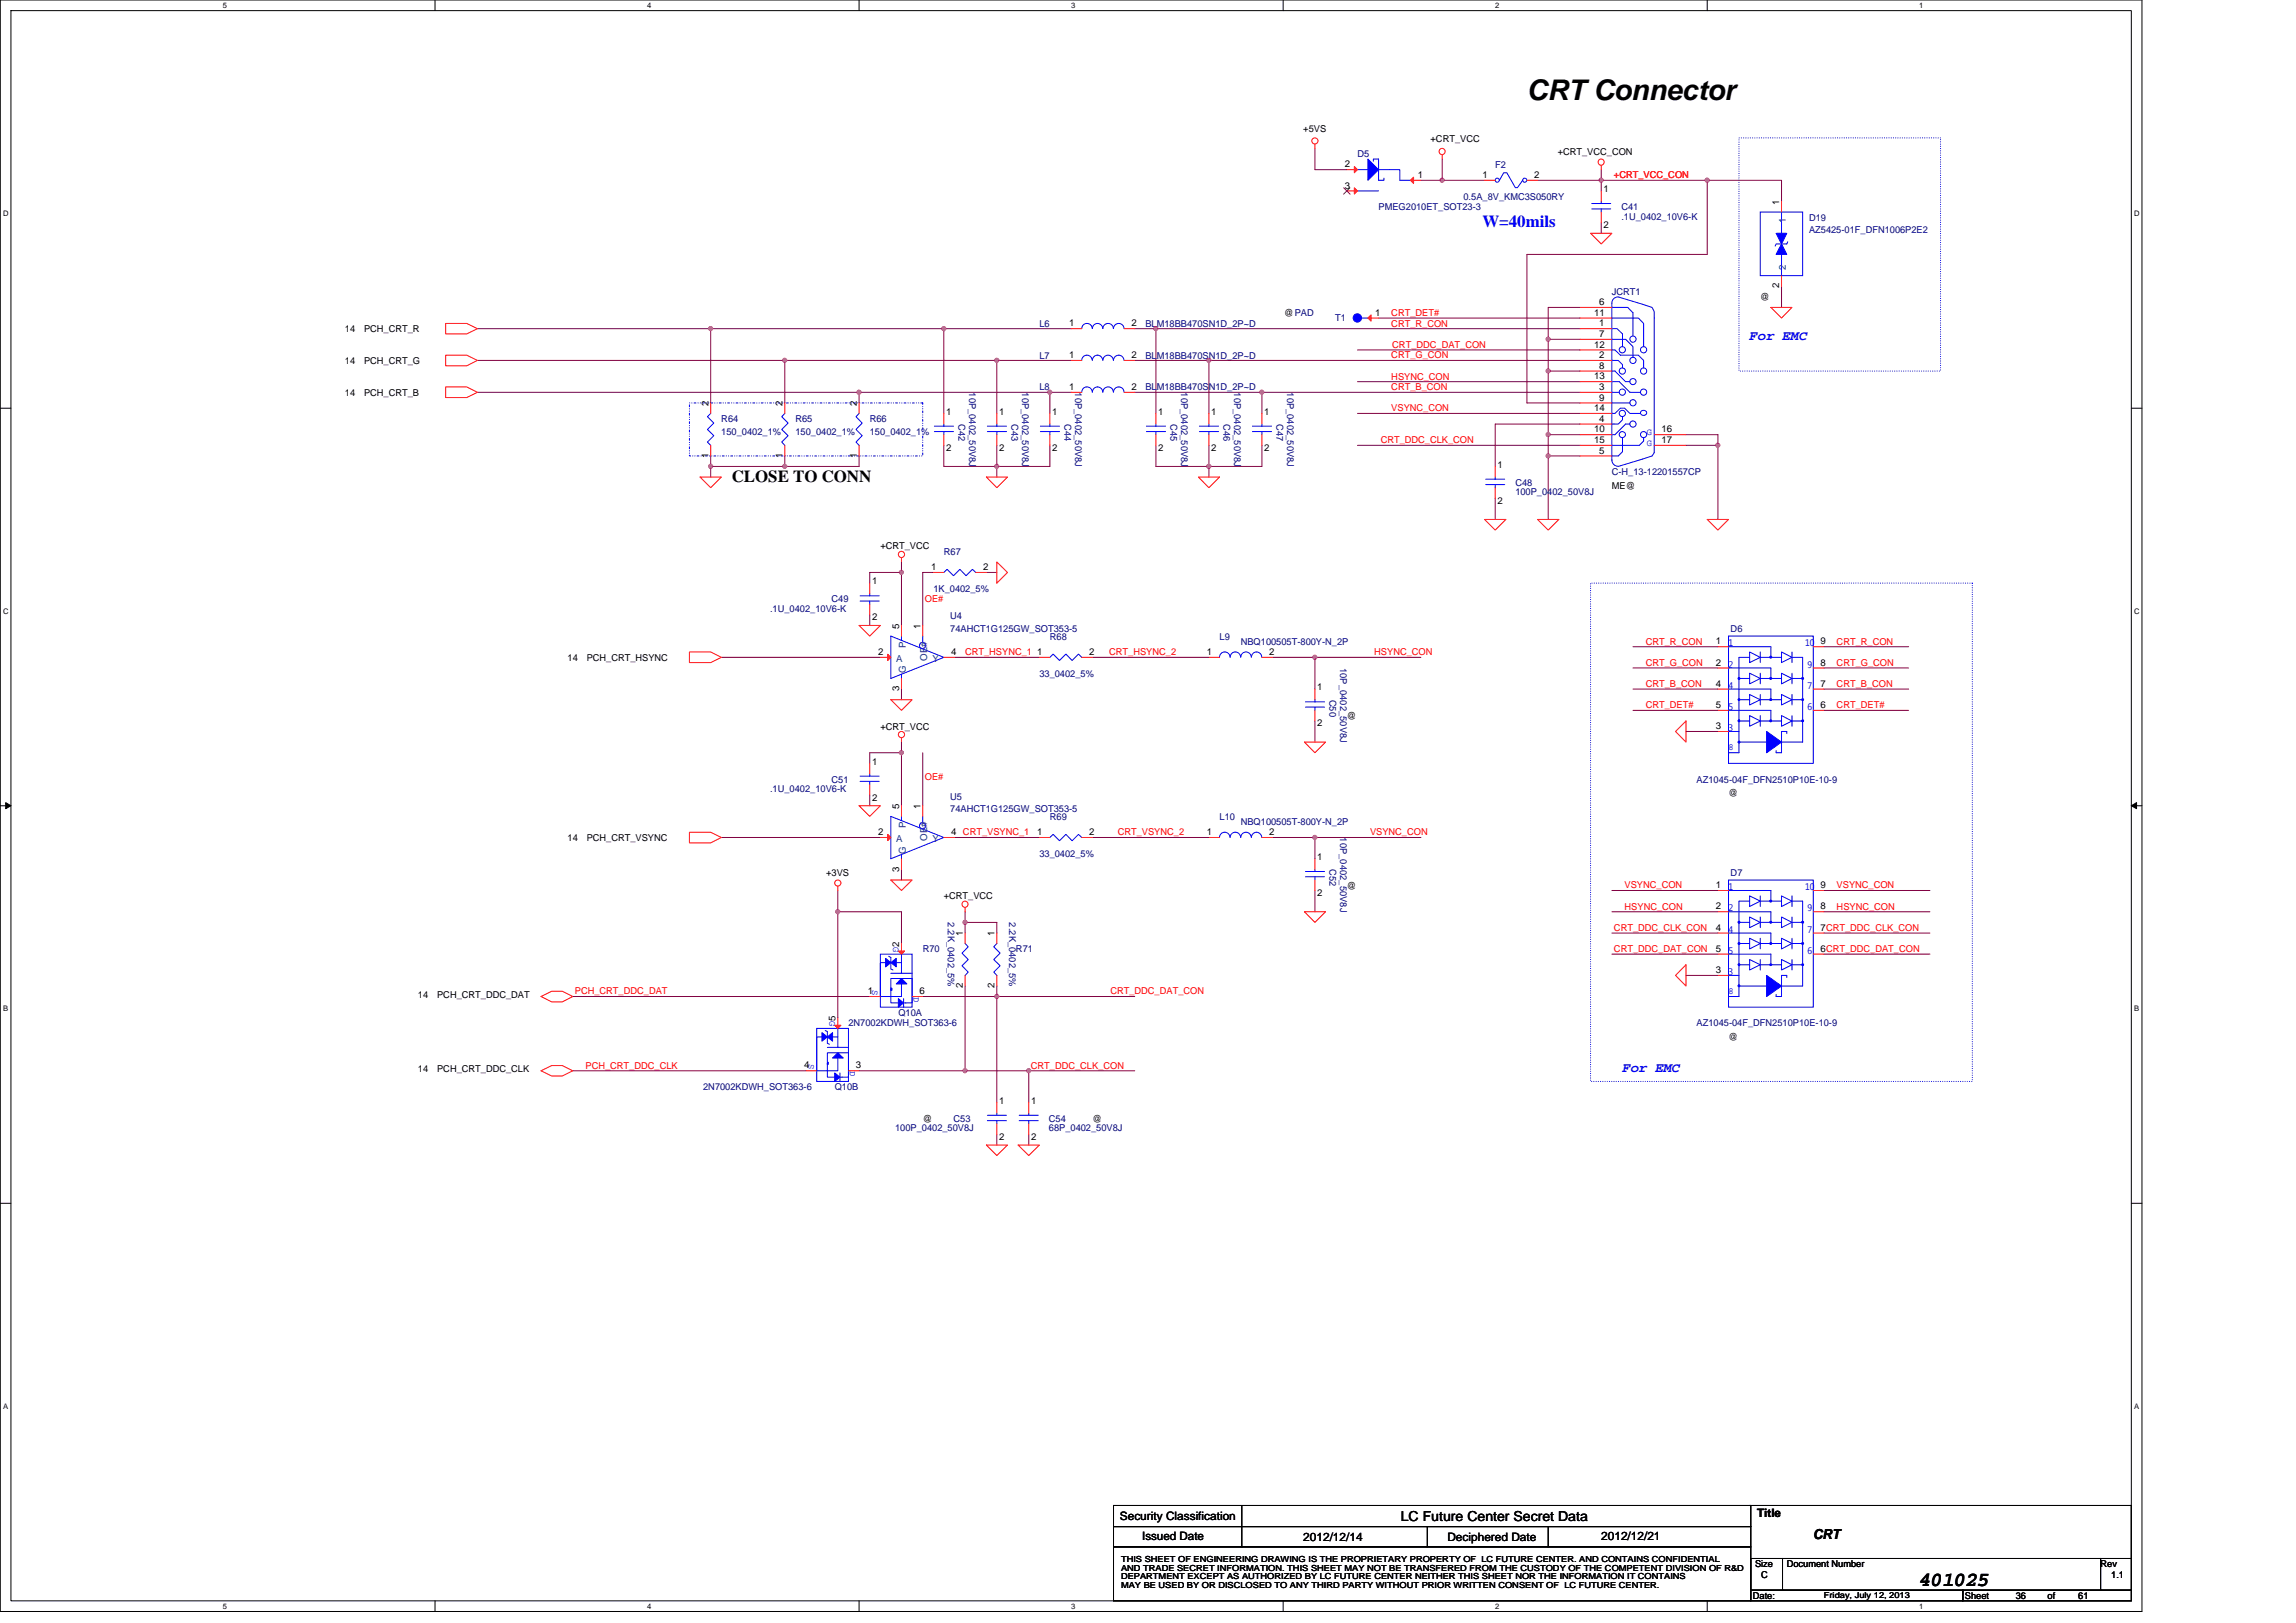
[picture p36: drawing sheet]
<svg xmlns="http://www.w3.org/2000/svg" width="297mm" height="210mm" viewBox="0 0 297 210" stroke-linecap="round" stroke-linejoin="round" font-family="sans-serif">
<defs><g id="words">
<text font-size="3.7" x="197.5" y="13">CRT Connector</text>
<text font-size="2.6" x="248.3" y="205.2">401025</text>
<text font-size="2.2" fill="#00f" x="191.8" y="29.4">W=40mils</text>
<text font-size="2.2" x="94.7" y="62.3">CLOSE TO CONN</text>
<g font-size="1.8" fill="#00f">
<text x="226.4" y="44">For EMC</text>
<text x="209.9" y="138.6">For EMC</text>
</g>
<g font-size="1.8">
<text x="181.2" y="196.8">LC Future Center Secret Data</text>
<text x="234.6" y="199.1">CRT</text>
</g>
<g font-size="1.5">
<text x="144.9" y="196.7">Security Classification</text>
<text x="227.3" y="196.3">Title</text>
<text x="147.8" y="199.3">Issued Date</text>
<text x="168.6" y="199.4">2012/12/14</text>
<text x="187.3" y="199.4">Deciphered Date</text>
<text x="207.2" y="199.3">2012/12/21</text>
</g>
<g font-size="1.2">
<text x="168.6" y="17">+5VS</text>
<text x="174" y="21.7">2</text>
<text x="183.4" y="23">1</text>
<text x="185.1" y="18.4">+CRT_VCC</text>
<text x="191.8" y="23">1</text>
<text x="198.5" y="23">2</text>
<text x="201.5" y="20">+CRT_VCC_CON</text>
<text x="174" y="24.4">3</text>
<text x="207.5" y="24.8">1</text>
<text x="207.5" y="29.5">2</text>
<text x="230.2" y="26.5" transform="rotate(-90 230.2 26.5)">1</text>
<text x="166.1" y="40.9">@PAD</text>
<text x="177.9" y="40.9">1</text>
<text x="206.2" y="40.9">11</text>
<text x="206.9" y="39.5">6</text>
<text x="227.7" y="38.8">@</text>
<text x="230.2" y="37.3" transform="rotate(-90 230.2 37.3)">2</text>
<text x="44.6" y="43">14</text>
<text x="44.6" y="47.1">14</text>
<text x="47.1" y="43">PCH_CRT_R</text>
<text x="47.1" y="47.1">PCH_CRT_G</text>
<text x="138.3" y="42.2">1</text>
<text x="138.3" y="46.3">1</text>
<text x="146.4" y="42.2">2</text>
<text x="146.4" y="46.3">2</text>
<text x="206.2" y="45">12</text>
<text x="206.9" y="42.2">1</text>
<text x="206.9" y="43.6">7</text>
<text x="206.9" y="46.3">2</text>
<text x="206.9" y="47.7">8</text>
<text x="44.6" y="51.2">14</text>
<text x="47.1" y="51.2">PCH_CRT_B</text>
<text x="91.6" y="52.5" transform="rotate(-90 91.6 52.5)">2</text>
<text x="101.2" y="52.5" transform="rotate(-90 101.2 52.5)">2</text>
<text x="110.8" y="52.5" transform="rotate(-90 110.8 52.5)">2</text>
<text x="122.4" y="53.6">1</text>
<text x="129.3" y="53.6">1</text>
<text x="136.1" y="53.6">1</text>
<text x="138.3" y="50.5">1</text>
<text x="146.4" y="50.5">2</text>
<text x="149.8" y="53.6">1</text>
<text x="156.7" y="53.6">1</text>
<text x="163.6" y="53.6">1</text>
<text x="206.2" y="49.1">13</text>
<text x="206.2" y="53.2">14</text>
<text x="206.9" y="50.5">3</text>
<text x="206.9" y="51.8">9</text>
<text x="91.6" y="59.3" transform="rotate(-90 91.6 59.3)">1</text>
<text x="101.2" y="59.3" transform="rotate(-90 101.2 59.3)">1</text>
<text x="110.8" y="59.3" transform="rotate(-90 110.8 59.3)">1</text>
<text x="122.4" y="58.3">2</text>
<text x="129.3" y="58.3">2</text>
<text x="136.1" y="58.3">2</text>
<text x="149.8" y="58.3">2</text>
<text x="156.7" y="58.3">2</text>
<text x="163.6" y="58.3">2</text>
<text x="206.2" y="55.9">10</text>
<text x="206.2" y="57.3">15</text>
<text x="206.9" y="54.6">4</text>
<text x="206.9" y="58.7">5</text>
<text x="215" y="55.9">16</text>
<text x="215" y="57.3">17</text>
<text x="193.7" y="60.5">1</text>
<text x="193.7" y="65.2">2</text>
<text x="208.5" y="63.3">ME@</text>
<text x="113.9" y="71.1">+CRT_VCC</text>
<text x="112.8" y="75.6">1</text>
<text x="120.5" y="73.8">1</text>
<text x="127.2" y="73.8">2</text>
<text x="112.8" y="80.3">2</text>
<text x="116.3" y="81.3" transform="rotate(-90 116.3 81.3)">5</text>
<text x="119.1" y="81.3" transform="rotate(-90 119.1 81.3)">1</text>
<text x="222" y="83.4">1</text>
<text x="235.5" y="83.4">9</text>
<text x="73.4" y="85.5">14</text>
<text x="75.9" y="85.5">PCH_CRT_HSYNC</text>
<text x="113.6" y="84.8">2</text>
<text x="116.3" y="89.4" transform="rotate(-90 116.3 89.4)">3</text>
<text x="123.1" y="84.8">4</text>
<text x="134.2" y="84.8">1</text>
<text x="140.9" y="84.8">2</text>
<text x="156.1" y="84.8">1</text>
<text x="164.2" y="84.8">2</text>
<text x="170.4" y="89.3">1</text>
<text x="222" y="88.9">4</text>
<text x="222" y="86.1">2</text>
<text x="235.5" y="88.9">7</text>
<text x="235.5" y="86.1">8</text>
<text x="113.9" y="94.4">+CRT_VCC</text>
<text x="170.4" y="94">2</text>
<text x="174.2" y="93">@</text>
<text x="222" y="91.6">5</text>
<text x="222" y="94.3">3</text>
<text x="235.5" y="91.6">6</text>
<text x="112.8" y="98.9">1</text>
<text x="112.8" y="103.6">2</text>
<text x="116.3" y="104.7" transform="rotate(-90 116.3 104.7)">5</text>
<text x="119.1" y="104.7" transform="rotate(-90 119.1 104.7)">1</text>
<text x="223.6" y="103">@</text>
<text x="73.4" y="108.8">14</text>
<text x="75.9" y="108.8">PCH_CRT_VSYNC</text>
<text x="106.9" y="113.3">+3VS</text>
<text x="113.6" y="108.1">2</text>
<text x="116.3" y="112.8" transform="rotate(-90 116.3 112.8)">3</text>
<text x="123.1" y="108.1">4 CRT_VSYNC_1</text>
<text x="134.2" y="108.1">1</text>
<text x="140.9" y="108.1">2</text>
<text x="156.1" y="108.1">1</text>
<text x="164.2" y="108.1">2</text>
<text x="170.4" y="111.3">1</text>
<text x="122.1" y="116.3">+CRT_VCC</text>
<text x="170.4" y="115.9">2</text>
<text x="174.2" y="115">@</text>
<text x="222" y="114.9">1</text>
<text x="222" y="117.7">2</text>
<text x="235.5" y="114.9">9</text>
<text x="235.5" y="117.7">8</text>
<text x="116.3" y="122.5" transform="rotate(-90 116.3 122.5)">2</text>
<text x="124.6" y="121.1" transform="rotate(-90 124.6 121.1)">1</text>
<text x="128.7" y="121.1" transform="rotate(-90 128.7 121.1)">1</text>
<text x="222" y="120.4">4</text>
<text x="222" y="123.1">5</text>
<text x="222" y="125.9">3</text>
<text x="235.5" y="123.1">6CRT_DDC_DAT_CON</text>
<text x="235.5" y="120.4">7CRT_DDC_CLK_CON</text>
<text x="54.1" y="129.1">14</text>
<text x="56.6" y="129.1">PCH_CRT_DDC_DAT</text>
<text x="112.3" y="128.6">1</text>
<text x="119" y="128.6">6</text>
<text x="124.6" y="127.8" transform="rotate(-90 124.6 127.8)">2</text>
<text x="128.7" y="127.8" transform="rotate(-90 128.7 127.8)">2</text>
<text x="108.1" y="132.1" transform="rotate(-90 108.1 132.1)">5</text>
<text x="223.6" y="134.6">@</text>
<text x="54.1" y="138.7">14</text>
<text x="56.6" y="138.7">PCH_CRT_DDC_CLK</text>
<text x="104" y="138.2">4</text>
<text x="110.7" y="138.2">3</text>
<text x="129.3" y="142.8">1</text>
<text x="133.4" y="142.8">1</text>
<text x="119.4" y="145.1">@</text>
<text x="129.3" y="147.5">2</text>
<text x="133.4" y="147.5">2</text>
<text x="141.3" y="145.1">@</text>
<text x="227.1" y="202.8">Size</text>
<text x="231.2" y="202.8">Document Number</text>
<text x="271.8" y="202.8">Rev</text>
<text x="226.8" y="206.9">Date:</text>
<text x="227.9" y="204.1">C</text>
<text x="254.2" y="206.9">Sheet</text>
<text x="260.8" y="206.9">36</text>
<text x="264.9" y="206.9">of</text>
<text x="268.9" y="206.9">61</text>
<text x="273.1" y="204.1">1.1</text>
</g>
<g font-size="1.2" fill="#000080">
<text x="175.6" y="20.3">D5</text>
<text x="193.4" y="21.7">F2</text>
<text x="178.3" y="27.2">PMEG2010ET_SOT23-3</text>
<text x="189.3" y="25.8">0.5A_8V_KMC3S050RY</text>
<text x="209.8" y="27.2">C41</text>
<text x="209.8" y="28.4">.1U_0402_10V6-K</text>
<text x="234" y="28.6">D19</text>
<text x="234" y="30.2">AZ5425-01F_DFN1006P2E2</text>
<text x="172.7" y="41.6">T1</text>
<text x="208.5" y="38.2">JCRT1</text>
<text x="134.5" y="42.3">L6</text>
<text x="134.5" y="46.4">L7</text>
<text x="148.2" y="42.3">BLM18BB470SN1D_2P~D</text>
<text x="148.2" y="46.4">BLM18BB470SN1D_2P~D</text>
<text x="125.4" y="50.8" transform="rotate(90 125.4 50.8)">10P_0402_50V8J</text>
<text x="132.2" y="50.8" transform="rotate(90 132.2 50.8)">10P_0402_50V8J</text>
<text x="134.5" y="50.5">L8</text>
<text x="139.1" y="50.8" transform="rotate(90 139.1 50.8)">10P_0402_50V8J</text>
<text x="148.2" y="50.5">BLM18BB470SN1D_2P~D</text>
<text x="152.8" y="50.8" transform="rotate(90 152.8 50.8)">10P_0402_50V8J</text>
<text x="159.7" y="50.8" transform="rotate(90 159.7 50.8)">10P_0402_50V8J</text>
<text x="166.5" y="50.8" transform="rotate(90 166.5 50.8)">10P_0402_50V8J</text>
<text x="93.3" y="54.6">R64</text>
<text x="93.3" y="56.3">150_0402_1%</text>
<text x="102.9" y="54.6">R65</text>
<text x="102.9" y="56.3">150_0402_1%</text>
<text x="112.5" y="54.6">R66</text>
<text x="112.5" y="56.3">150_0402_1%</text>
<text x="124" y="54.9" transform="rotate(90 124 54.9)">C42</text>
<text x="130.8" y="54.9" transform="rotate(90 130.8 54.9)">C43</text>
<text x="137.7" y="54.9" transform="rotate(90 137.7 54.9)">C44</text>
<text x="151.4" y="54.9" transform="rotate(90 151.4 54.9)">C45</text>
<text x="158.3" y="54.9" transform="rotate(90 158.3 54.9)">C46</text>
<text x="165.1" y="54.9" transform="rotate(90 165.1 54.9)">C47</text>
<text x="196" y="62.8">C48</text>
<text x="196" y="64.1">100P_0402_50V8J</text>
<text x="208.5" y="61.5">C-H_13-12201557CP</text>
<text x="122.1" y="71.8">R67</text>
<text x="107.6" y="77.9">C49</text>
<text x="120.8" y="76.6">1K_0402_5%</text>
<text x="99.6" y="79.2">.1U_0402_10V6-K</text>
<text x="122.9" y="80.1">U4</text>
<text x="122.9" y="81.8">74AHCT1G125GW_SOT353-5</text>
<text x="135.8" y="82.7">R68</text>
<text x="157.8" y="82.7">L9</text>
<text x="160.5" y="83.4">NBQ100505T-800Y-N_2P</text>
<text x="223.9" y="81.8">D6</text>
<text x="134.5" y="87.5">33_0402_5%</text>
<text x="173.4" y="86.4" transform="rotate(90 173.4 86.4)">10P_0402_50V8J</text>
<text x="172" y="90.5" transform="rotate(90 172 90.5)">C50</text>
<text x="107.6" y="101.3">C51</text>
<text x="219.5" y="101.3">AZ1045-04F_DFN2510P10E-10-9</text>
<text x="99.6" y="102.5">.1U_0402_10V6-K</text>
<text x="122.9" y="103.4">U5</text>
<text x="122.9" y="105.1">74AHCT1G125GW_SOT353-5</text>
<text x="135.8" y="106">R69</text>
<text x="157.8" y="106">L10</text>
<text x="160.5" y="106.7">NBQ100505T-800Y-N_2P</text>
<text x="134.5" y="110.9">33_0402_5%</text>
<text x="172" y="112.5" transform="rotate(90 172 112.5)">C52</text>
<text x="173.4" y="108.4" transform="rotate(90 173.4 108.4)">10P_0402_50V8J</text>
<text x="223.9" y="113.3">D7</text>
<text x="122.6" y="119.3" transform="rotate(90 122.6 119.3)">2.2K_0402_5%</text>
<text x="130.6" y="119.3" transform="rotate(90 130.6 119.3)">2.2K_0402_5%</text>
<text x="119.4" y="123.2">R70</text>
<text x="131.4" y="123.2">R71</text>
<text x="116.2" y="131.4">Q10A</text>
<text x="109.8" y="132.8">2N7002KDWH_SOT363-6</text>
<text x="219.5" y="132.8">AZ1045-04F_DFN2510P10E-10-9</text>
<text x="91" y="141">2N7002KDWH_SOT363-6</text>
<text x="108" y="141">Q10B</text>
<text x="115.8" y="146.4">100P_0402_50V8J</text>
<text x="123.4" y="145.1">C53</text>
<text x="135.7" y="145.1">C54</text>
<text x="135.7" y="146.4">68P_0402_50V8J</text>
</g>
<g font-size="1.2" fill="#f00">
<text x="208.8" y="23.1">+CRT_VCC_CON</text>
<text x="180" y="40.9">CRT_DET#</text>
<text x="180" y="42.2">CRT_R_CON</text>
<text x="180" y="46.4">CRT_G_CON</text>
<text x="180.1" y="45">CRT_DDC_DAT_CON</text>
<text x="180" y="50.5">CRT_B_CON</text>
<text x="180" y="49.1">HSYNC_CON</text>
<text x="180" y="53.2">VSYNC_CON</text>
<text x="178.6" y="57.3">CRT_DDC_CLK_CON</text>
<text x="119.7" y="77.9">OE#</text>
<text x="212.9" y="83.4">CRT_R_CON</text>
<text x="237.6" y="83.4">CRT_R_CON</text>
<text x="124.9" y="84.8">CRT_HSYNC_1</text>
<text x="143.5" y="84.8">CRT_HSYNC_2</text>
<text x="177.8" y="84.8">HSYNC_CON</text>
<text x="212.9" y="86.1">CRT_G_CON</text>
<text x="212.9" y="88.9">CRT_B_CON</text>
<text x="237.6" y="86.1">CRT_G_CON</text>
<text x="237.6" y="88.9">CRT_B_CON</text>
<text x="212.9" y="91.6">CRT_DET#</text>
<text x="237.6" y="91.6">CRT_DET#</text>
<text x="119.7" y="100.9">OE#</text>
<text x="144.6" y="108.1">CRT_VSYNC_2</text>
<text x="177.2" y="108.1">VSYNC_CON</text>
<text x="210.2" y="117.7">HSYNC_CON</text>
<text x="210.2" y="114.9">VSYNC_CON</text>
<text x="237.6" y="114.9">VSYNC_CON</text>
<text x="237.6" y="117.7">HSYNC_CON</text>
<text x="208.8" y="123.2">CRT_DDC_DAT_CON</text>
<text x="208.8" y="120.4">CRT_DDC_CLK_CON</text>
<text x="74.4" y="128.7">PCH_CRT_DDC_DAT</text>
<text x="143.7" y="128.7">CRT_DDC_DAT_CON</text>
<text x="75.8" y="138.3">PCH_CRT_DDC_CLK</text>
<text x="133.4" y="138.3">CRT_DDC_CLK_CON</text>
</g>
<g font-size="1.2" fill="#004080">
<text x="231.1" y="28.8" transform="rotate(-90 231.1 28.8)">1</text>
<text x="231.1" y="35" transform="rotate(-90 231.1 35)">2</text>
<text x="117.2" y="83.8" transform="rotate(-90 117.2 83.8)">P</text>
<text x="115.9" y="85.6">A</text>
<text x="117.2" y="87.1" transform="rotate(-90 117.2 87.1)">G</text>
<text x="119.9" y="85.5" transform="rotate(-90 119.9 85.5)">OE#</text>
<text x="120.6" y="85.6">Y</text>
<text x="117.2" y="107.1" transform="rotate(-90 117.2 107.1)">P</text>
<text x="115.9" y="108.9">A</text>
<text x="117.2" y="110.4" transform="rotate(-90 117.2 110.4)">G</text>
<text x="119.9" y="108.8" transform="rotate(-90 119.9 108.8)">OE#</text>
<text x="120.6" y="108.9">Y</text>
</g>
<g font-size="1.2" fill="#00f">
<text x="213.1" y="56.3">G</text>
<text x="213.1" y="57.8">G</text>
<text x="223.6" y="83.6">1</text>
<text x="233.5" y="83.6">10</text>
<text x="223.6" y="89.1">4</text>
<text x="223.6" y="86.4">2</text>
<text x="233.8" y="89.1">7</text>
<text x="233.8" y="86.4">9</text>
<text x="223.6" y="91.8">5</text>
<text x="223.6" y="94.6">3</text>
<text x="233.8" y="91.8">6</text>
<text x="223.6" y="97">8</text>
<text x="223.6" y="117.9">2</text>
<text x="223.6" y="115.2">1</text>
<text x="233.5" y="115.2">10</text>
<text x="233.8" y="117.9">9</text>
<text x="115.6" y="122.5" transform="rotate(90 115.6 122.5)">G</text>
<text x="223.6" y="123.4">5</text>
<text x="223.6" y="120.6">4</text>
<text x="233.8" y="120.6">7</text>
<text x="233.8" y="123.4">6</text>
<text x="112.8" y="128.1" transform="rotate(90 112.8 128.1)">S</text>
<text x="118.2" y="128.9" transform="rotate(90 118.2 128.9)">D</text>
<text x="223.6" y="128.5">8</text>
<text x="223.6" y="126.1">3</text>
<text x="104.6" y="137.7" transform="rotate(90 104.6 137.7)">S</text>
<text x="107.3" y="132.1" transform="rotate(90 107.3 132.1)">G</text>
<text x="110" y="138.5" transform="rotate(90 110 138.5)">D</text>
</g>
<g font-size="1.1">
<text x="145" y="202.1">THIS SHEET OF ENGINEERING DRAWING IS THE PROPRIETARY PROPERTY OF LC FUTURE CENTER. AND CONTAINS CONFIDENTIAL</text>
<text x="145" y="203.2">AND TRADE SECRET INFORMATION. THIS SHEET MAY NOT BE TRANSFERED FROM THE CUSTODY OF THE COMPETENT DIVISION OF R&amp;D</text>
<text x="145" y="204.3">DEPARTMENT EXCEPT AS AUTHORIZED BY LC FUTURE CENTER NEITHER THIS SHEET NOR THE INFORMATION IT CONTAINS</text>
<text x="145" y="205.4">MAY BE USED BY OR DISCLOSED TO ANY THIRD PARTY WITHOUT PRIOR WRITTEN CONSENT OF LC FUTURE CENTER.</text>
<text x="236" y="206.7">Friday, July 12, 2013</text>
</g>
<g font-size="1">
<text x="28.8" y="1">5</text>
<text x="83.7" y="1">4</text>
<text x="138.6" y="1">3</text>
<text x="193.4" y="1">2</text>
<text x="248.3" y="1">1</text>
<text x=".4" y="28">D</text>
<text x="276.1" y="28">D</text>
<text x=".4" y="79.4">C</text>
<text x="276.1" y="79.4">C</text>
<text x=".4" y="130.9">B</text>
<text x="276.1" y="130.9">B</text>
<text x=".4" y="182.3">A</text>
<text x="276.1" y="182.3">A</text>
<text x="28.8" y="208.2">5</text>
<text x="83.7" y="208.2">4</text>
<text x="138.6" y="208.2">3</text>
<text x="193.4" y="208.2">2</text>
<text x="248.3" y="208.2">1</text>
</g>
</g></defs>
<path d="M0 0h277.1v208.5h-277.1zM1.4 1.4h274.3v205.7h-274.3z" fill="none" stroke="#000" stroke-width=".13"/>
<g fill="#fff">
<path d="M28.8 .1h.6v1.1h-.6z"/>
<path d="M28.8 207.3h.6v1.1h-.6z"/>
</g>
<path d="M56.3 0v1.4M56.3 207.1v1.4" fill="none" stroke="#000" stroke-width=".13"/>
<g fill="#fff">
<path d="M83.7 .1h.6v1.1h-.6z"/>
<path d="M83.7 207.3h.6v1.1h-.6z"/>
</g>
<path d="M111.1 0v1.4M111.1 207.1v1.4" fill="none" stroke="#000" stroke-width=".13"/>
<g fill="#fff">
<path d="M138.6 .1h.5v1.1h-.5z"/>
<path d="M138.6 207.3h.5v1.1h-.5z"/>
</g>
<path d="M166 0v1.4M166 207.1v1.4" fill="none" stroke="#000" stroke-width=".13"/>
<g fill="#fff">
<path d="M193.4 .1h.6v1.1h-.6z"/>
<path d="M193.4 207.3h.6v1.1h-.6z"/>
</g>
<path d="M220.9 0v1.4M220.9 207.1v1.4" fill="none" stroke="#000" stroke-width=".13"/>
<g fill="#fff">
<path d="M248.3 .1h.6v1.1h-.6z"/>
<path d="M248.3 207.3h.6v1.1h-.6z"/>
<path d="M.4 27.1h.7v1.1h-.7z"/>
<path d="M276.1 27.1h.7v1.1h-.7z"/>
<path d="M.4 78.5h.7v1.1h-.7z"/>
<path d="M276.1 78.5h.7v1.1h-.7z"/>
</g>
<path d="M0 52.8h1.4M275.7 52.8h1.4" fill="none" stroke="#000" stroke-width=".13"/>
<g fill="#fff">
<path d="M.4 130h.7v1.1h-.7z"/>
<path d="M276.1 130h.7v1.1h-.7z"/>
</g>
<path d="M0 104.2h1.4M275.7 104.2h1.4" fill="none" stroke="#000" stroke-width=".13"/>
<path d="M.7 103.8l.7 .4-.7 .4zM275.7 104.2l.7-.4v.8z" fill="#000" stroke="#000" stroke-width=".13"/>
<g fill="#fff">
<path d="M.4 181.4h.7v1.1h-.7z"/>
<path d="M276.1 181.4h.7v1.1h-.7z"/>
</g>
<g fill="none" stroke="#000" stroke-width=".13">
<path d="M0 155.7h1.4M275.7 155.7h1.4M144.1 194.8h82.4v2.7h-82.4zM144.1 197.5h82.4v2.6h-82.4zM160.7 194.8v5.3M184.7 197.5v2.6M200.3 197.5v2.6M226.4 194.8h49.3v6.8M144.1 200.1h82.4v7h-82.4zM226.5 201.6h4.1v4.1h-4.1zM226.5 205.7h27.4v1.4h-27.4zM230.6 201.6h41.2v4.1h-41.2z"/>
<path d="M253.9 205.7h21.8v1.4h-21.8zM271.8 201.6h3.9v4.1h-3.9z"/>
</g>
<path d="M89.2 52.1h30.2v6.9h-30.2z" fill="none" stroke="#00f" stroke-width=".13" stroke-dasharray=".3 .3 0 .3 0 .3"/>
<path d="M225 17.8h26.1v30.2h-26.1zM205.8 75.4h49.4v64.5h-49.4z" fill="none" stroke="#00f" stroke-width=".13" stroke-dasharray="0 .3"/>
<g fill="none" stroke="#800040" stroke-width=".13">
<path d="M170.1 19.2v2.7h4.1M183.8 23.3h2.8M186.6 23.3h5.5M186.6 20.6v2.7M198.9 23.3h8.3M204.4 39.8h-4.1v4.1M207.2 21.9v1.4M207.2 23.3v1.4M207.2 28.8v1.4M207.2 23.3h13.7M220.9 23.3v9.6h-23.4v19.2h6.9M220.9 23.3h9.6v2.8"/>
<path d="M230.5 37v2.8M61.8 42.5h30.1M61.8 50.8h49.3M61.8 46.6h39.7M91.9 59v1.3M91.9 42.5v9.6M91.9 42.5h30.2M101.5 46.6h27.5M101.5 59v1.3M101.5 46.6v5.5M111.1 59v1.3h-9.6M111.1 50.8v1.3"/>
<path d="M111.1 50.8h24.7M122.1 42.5v11M122.1 57.6v2.7h6.9M122.1 42.5h16.5M129 46.6v6.9M129 57.6v2.7M129 46.6h9.6M135.8 50.8h2.8M135.8 50.8v2.7M135.8 57.6v2.7h-6.8M146.8 46.6h9.6M146.8 50.8h16.5"/>
<path d="M146.8 42.5h2.7M149.5 57.6v2.7h6.9M149.5 42.5v11M149.5 42.5h54.9M156.4 46.6v6.9M156.4 57.6v2.7M156.4 46.6h48M163.3 50.8h41.1M163.3 50.8v2.7M163.3 57.6v2.7h-6.9M175.6 49.4h28.8M175.6 53.5h28.8"/>
<path d="M175.6 57.6h28.8M175.6 45.3h28.8M178.3 41.1h26.1M200.3 43.9h4.1M200.3 59v8.2M200.3 56.2h4.1M200.3 48v8.2M200.3 59h4.1M200.3 56.2v2.8M200.3 48h4.1M200.3 43.9v4.1M204.4 54.9h-11v5.4"/>
<path d="M218.1 56.2h4.1v1.4M218.1 57.6h4.1M222.2 57.6v9.6M91.9 60.3v1.4M91.9 60.3h9.6M112.5 79.6v1.3M116.6 74.1v6.8M116.6 74.1h-4.1v1.3M116.6 72.7v1.4M120.8 74.1h-1.4v6.8M127.6 74.1h1.4M129 60.3v1.4"/>
<path d="M156.4 60.3v1.4M193.4 64.5v2.7M93.3 85h20.6M116.6 97.4v6.8M116.6 97.4h-4.1v1.4M116.6 96v1.4M116.6 89.2v1.3M119.4 97.4v6.8M123.5 85h11M141.3 85h15.1M164.6 85h5.5M170.1 93.3v2.7"/>
<path d="M170.1 85v4.2M170.1 85h13.7M211.3 86.4h10.9M211.3 89.2h10.9M211.3 91.9h10.9M211.3 83.7h10.9M218.1 94.6h4.1M236 83.7h10.9M236 86.4h10.9M236 89.2h10.9M236 91.9h10.9M93.3 108.4h20.6"/>
<path d="M108.4 118h8.2v4.1M108.4 115.2v2.8M108.4 118v13.7M112.5 102.9v1.3M116.6 112.5v1.4M123.5 108.4h11M124.9 119.3h4.1v1.4M124.9 118v1.3M124.9 119.3v1.4M141.3 108.4h15.1M164.6 108.4h5.5M170.1 115.2v2.8"/>
<path d="M170.1 108.4v2.7M170.1 108.4h13.7M208.5 118h13.7M208.5 115.2h13.7M236 115.2h13.7M236 118h13.7M74.1 128.9h38.4M74.1 138.5h30.2M111.1 138.5h13.8M119.4 128.9h9.6M124.9 138.5h8.2v4.1M124.9 127.6v10.9"/>
<path d="M129 127.6v1.3M129 128.9v13.7M129 128.9h17.8M133.1 138.5h13.7M208.5 123.4h13.7M208.5 120.7h13.7M218.1 126.2h4.1M236 120.7h13.7M236 123.4h13.7M129 146.8v1.3M133.1 146.8v1.3"/>
</g>
<g fill="#f0f" stroke="#f0f" stroke-width=".13">
<circle cx="200.3" cy="56.2" r=".27"/>
<circle cx="200.3" cy="48" r=".27"/>
<circle cx="124.8" cy="138.5" r=".27"/>
<circle cx="222.2" cy="57.6" r=".27"/>
<circle cx="163.2" cy="50.7" r=".27"/>
<circle cx="124.8" cy="119.3" r=".27"/>
<circle cx="91.9" cy="60.3" r=".27"/>
<circle cx="129" cy="128.9" r=".27"/>
<circle cx="129" cy="46.6" r=".27"/>
<circle cx="122.1" cy="42.5" r=".27"/>
<circle cx="135.8" cy="50.7" r=".27"/>
<circle cx="220.9" cy="23.3" r=".27"/>
<circle cx="207.1" cy="23.3" r=".27"/>
<circle cx="156.4" cy="46.6" r=".27"/>
<circle cx="149.5" cy="42.5" r=".27"/>
<circle cx="133.1" cy="138.5" r=".27"/>
<circle cx="156.4" cy="60.3" r=".27"/>
<circle cx="129" cy="60.3" r=".27"/>
<circle cx="186.6" cy="23.3" r=".27"/>
<circle cx="170.1" cy="108.3" r=".27"/>
<circle cx="101.5" cy="60.3" r=".27"/>
<circle cx="170.1" cy="85" r=".27"/>
<circle cx="116.6" cy="74" r=".27"/>
<circle cx="116.6" cy="97.4" r=".27"/>
<circle cx="200.3" cy="43.9" r=".27"/>
<circle cx="200.3" cy="59" r=".27"/>
<circle cx="91.9" cy="42.5" r=".27"/>
<circle cx="111.1" cy="50.7" r=".27"/>
<circle cx="101.5" cy="46.6" r=".27"/>
<circle cx="108.4" cy="117.9" r=".27"/>
</g>
<g fill="none" stroke="#f00" stroke-width=".13">
<path d="M170.1 18.6v.6M174.2 21.9h1.4M174.2 24.7h1.4M182.5 23.3h1.3M186.6 20v.6M192.1 23.3h1.3M197.5 23.3h1.4M204.4 39.8h4.1M205.8 30.2h2.7l-1.3 1.4zM207.2 21.4v.5M207.2 24.7v1.4M207.2 27.4v1.4"/>
<path d="M229.1 39.8h2.7l-1.3 1.3zM230.5 35.7v1.3M230.5 26.1v1.3M57.7 41.8h2.7l1.4 .7-1.4 .7h-2.7zM57.7 46h2.7l1.4 .6-1.4 .7h-2.7zM57.7 50.1h2.7l1.4 .7-1.4 .6h-2.7zM91.9 57.6v1.4M91.9 52.1v1.4M101.5 57.6v1.4M101.5 52.1v1.4M111.1 57.6v1.4M111.1 52.1v1.4"/>
<path d="M122.1 53.5v1.4M122.1 56.2v1.4M129 53.5v1.4M129 56.2v1.4M135.8 53.5v1.4M135.8 56.2v1.4M138.6 42.5h1.4M138.6 46.6h1.4M138.6 50.8h1.4M145.4 42.5h1.4M145.4 46.6h1.4M145.4 50.8h1.4"/>
<path d="M149.5 53.5v1.4M149.5 56.2v1.4M156.4 53.5v1.4M156.4 56.2v1.4M163.3 53.5v1.4M163.3 56.2v1.4M177 41.1h1.3M204.4 41.1h4.1M204.4 42.5h4.1M204.4 43.9h4.1M204.4 45.3h4.1M204.4 46.6h4.1"/>
<path d="M204.4 48h4.1M204.4 49.4h4.1M204.4 50.8h4.1M204.4 52.1h4.1M204.4 53.5h4.1M204.4 54.9h4.1M204.4 56.2h4.1M204.4 57.6h4.1M204.4 59h4.1M214 56.2h4.1M214 57.6h4.1M90.6 61.7h2.7l-1.4 1.4z"/>
<path d="M112.5 75.4v1.4M112.5 78.2v1.4M116.6 72.2v.5M120.8 74.1h1.3M126.2 74.1h1.4M127.6 61.7h2.7l-1.3 1.4zM129 72.7l1.3 1.4-1.3 1.3zM155 61.7h2.8l-1.4 1.4zM192.1 67.2h2.7l-1.4 1.4zM193.4 60.3v1.4M193.4 63.1v1.4M198.9 67.2h2.8l-1.4 1.4z"/>
<path d="M220.9 67.2h2.7l-1.4 1.4zM89.2 84.3h2.7l1.4 .7-1.4 .7h-2.7zM111.1 80.9h2.8l-1.4 1.4zM112.5 98.8v1.3M113.9 85h1.3M115.2 90.5h2.8l-1.4 1.4zM116.6 95.5v.5M116.6 87.8v1.4M116.6 80.9v1.4M119.4 80.9v1.4M122.1 85h1.4M134.5 85h1.3"/>
<path d="M140 85h1.3M156.4 85h1.4M163.3 85h1.3M168.8 96h2.7l-1.4 1.4zM170.1 89.2v1.3M170.1 91.9v1.4M218.1 93.3v2.7l-1.3-1.4zM222.2 89.2h1.4M222.2 91.9h1.4M222.2 83.7h1.4M222.2 86.4h1.4M222.2 94.6h1.4"/>
<path d="M234.6 91.9h1.4M234.6 89.2h1.4M234.6 83.7h1.4M234.6 86.4h1.4M89.2 107.7h2.7l1.4 .7-1.4 .7h-2.7zM108.4 114.7v.5M111.1 104.2h2.8l-1.4 1.4zM112.5 101.5v1.4M113.9 108.4h1.3M115.2 113.9h2.8l-1.4 1.3zM116.6 111.1v1.4M116.6 104.2v1.4"/>
<path d="M119.4 104.2v1.4M122.1 108.4h1.4M124.9 117.4v.6M134.5 108.4h1.3M140 108.4h1.3M156.4 108.4h1.4M163.3 108.4h1.3M168.8 118h2.7l-1.4 1.3zM170.1 111.1v1.4M170.1 113.9v1.3M222.2 115.2h1.4M222.2 118h1.4"/>
<path d="M234.6 115.2h1.4M234.6 118h1.4M70 128.9l1.4-.7h1.3l1.4 .7-1.4 .7h-1.3zM70 138.5l1.4-.6h1.3l1.4 .6-1.4 .7h-1.3zM104.3 138.5h1.4M108.4 131.7v1.4M109.8 138.5h1.3M112.5 128.9h1.4M116.6 122.1v1.3M118 128.9h1.4M124.9 120.7v1.4M124.9 126.2v1.4"/>
<path d="M129 120.7v1.4M129 126.2v1.4M218.1 124.8v2.8l-1.3-1.4zM222.2 120.7h1.4M222.2 123.4h1.4M222.2 126.2h1.4M234.6 123.4h1.4M234.6 120.7h1.4M127.6 148.1h2.7l-1.3 1.4zM129 142.6v1.4M129 145.4v1.4M131.7 148.1h2.8l-1.4 1.4z"/>
<path d="M133.1 142.6v1.4M133.1 145.4v1.4"/>
<circle cx="170.1" cy="18.2" r=".4"/>
<circle cx="186.6" cy="19.6" r=".4"/>
<circle cx="207.1" cy="21" r=".4"/>
<circle cx="116.6" cy="71.7" r=".4"/>
<circle cx="116.6" cy="95" r=".4"/>
<circle cx="108.4" cy="114.2" r=".4"/>
<circle cx="124.8" cy="117" r=".4"/>
</g>
<g fill="#00f" stroke="#00f" stroke-width=".13">
<path d="M177 20.6l1.3 1.3-1.3 1.4z"/>
<path d="M108.4 136.2l.7 .7h-1.4z"/>
<path d="M108 138.8l.7 .6-.7 .5z"/>
<path d="M106.3 133.6l.7 .6-.7 .5z"/>
<path d="M107 134.2l.7-.6v1.1z"/>
<path d="M228.6 94.6l1.9 1.4-1.9 1.4z"/>
<path d="M228.6 126.2l1.9 1.4-1.9 1.3z"/>
<path d="M230.5 31.6l.7 1.3h-1.4z"/>
<path d="M229.8 30.2h1.4l-.7 1.4z"/>
<path d="M116.6 126.6l.7 .7h-1.4z"/>
<path d="M116.2 129.2l.7 .6-.7 .5z"/>
<path d="M114.6 124l.6 .5-.6 .6z"/>
<path d="M115.2 124.5l.7-.5v1.1z"/>
<path d="M229 87.7h.2v.2h-.2z" fill-rule="evenodd"/>
<path d="M224.9 87.7h.2v.2h-.2z" fill-rule="evenodd"/>
<path d="M224.9 93.2h.2v.1h-.2z" fill-rule="evenodd"/>
<path d="M224.9 90.4h.2v.2h-.2z" fill-rule="evenodd"/>
<path d="M229 93.2h.2v.1h-.2z" fill-rule="evenodd"/>
<path d="M229 90.4h.2v.2h-.2z" fill-rule="evenodd"/>
<path d="M229 84.9h.2v.2h-.2z" fill-rule="evenodd"/>
<path d="M224.9 95.9h.2v.2h-.2z" fill-rule="evenodd"/>
<path d="M233.1 87.7h.2v.2h-.2z" fill-rule="evenodd"/>
<path d="M233.1 90.4h.2v.2h-.2z" fill-rule="evenodd"/>
<path d="M233.1 93.2h.2v.1h-.2z" fill-rule="evenodd"/>
<path d="M229 119.2h.2v.2h-.2z" fill-rule="evenodd"/>
<path d="M224.9 119.2h.2v.2h-.2z" fill-rule="evenodd"/>
<path d="M224.9 124.7h.2v.2h-.2z" fill-rule="evenodd"/>
<path d="M224.9 122h.2v.2h-.2z" fill-rule="evenodd"/>
<path d="M229 124.7h.2v.2h-.2z" fill-rule="evenodd"/>
<path d="M229 122h.2v.2h-.2z" fill-rule="evenodd"/>
<path d="M229 116.5h.2v.2h-.2z" fill-rule="evenodd"/>
<path d="M224.9 127.5h.2v.1h-.2z" fill-rule="evenodd"/>
<path d="M233.1 119.2h.2v.2h-.2z" fill-rule="evenodd"/>
<path d="M233.1 122h.2v.2h-.2z" fill-rule="evenodd"/>
<path d="M233.1 124.7h.2v.2h-.2z" fill-rule="evenodd"/>
<circle cx="175.6" cy="41.1" r=".54"/>
</g>
<g fill="none" stroke="#00f" stroke-width=".13">
<path d="M175.6 21.9h1.4M175.6 24.7h2.7M177.7 20.8v-.2h.6v2.7h.7v-.2M178.3 21.9h2.8v1.4h1.4M194 23.3l.5-.9h.4l1.1 1.9h.3l.7-1M205.9 27h2.5M205.9 26.3h2.5M207.2 26.1v.2M207.2 27v.4M208.5 39.2v20.3M208.5 39.8h2.1l.7 .7v3M209.3 38.4a.79 .79 0 0 0-.8 .8"/>
<path d="M209.4 38.4l4.3 1.4 .3 .5v17.3v1l-.3 .4-4.3 1.3M227.7 27.4h5.5v8.3h-5.5zM230.5 32.9v2.8M230.5 27.4v2.8M231.3 31.3l-.1 .3h-1.4l-.1 .2M91.9 53.5l-.4 .4 .8 .8-.8 .9 .8 .8-.8 .8 .4 .4M101.5 53.5l-.4 .4 .9 .8-.9 .9 .9 .8-.9 .8 .4 .4M111.1 53.5l-.4 .4 .8 .8-.8 .9 .8 .8-.8 .8 .4 .4M120.9 55.8h2.5M120.9 55.1h2.5M122.1 54.9v.2M122.1 55.8v.4"/>
<path d="M127.7 55.8h2.5M127.7 55.1h2.5M129 54.9v.2M129 55.8v.4M134.6 55.8h2.5M134.6 55.1h2.5M135.8 54.9v.2M135.8 55.8v.4M140 42.5a.68 .68 0 0 1 .6-.7 .68 .68 0 0 1 .7 .7M140 46.6a.68 .68 0 0 1 .6-.6 .68 .68 0 0 1 .7 .6M140 50.7a.68 .68 0 0 1 .6-.6 .68 .68 0 0 1 .7 .6M141.3 42.5a.67 .67 0 0 1 .7-.7 .67 .67 0 0 1 .7 .7 .69 .69 0 0 1 .6-.7 .69 .69 0 0 1 .7 .7"/>
<path d="M141.3 46.6a.67 .67 0 0 1 .7-.6 .67 .67 0 0 1 .7 .6 .69 .69 0 0 1 .6-.6 .69 .69 0 0 1 .7 .6M141.3 50.7a.67 .67 0 0 1 .7-.6 .67 .67 0 0 1 .7 .6 .69 .69 0 0 1 .6-.6 .69 .69 0 0 1 .7 .6M144.1 42.5a.68 .68 0 0 1 .6-.7 .68 .68 0 0 1 .7 .7M144.1 46.6a.68 .68 0 0 1 .6-.6 .68 .68 0 0 1 .7 .6M144.1 50.7a.68 .68 0 0 1 .6-.6 .68 .68 0 0 1 .7 .6M148.3 55.8h2.5M148.3 55.1h2.5M149.5 54.9v.2M149.5 55.8v.4M155.2 55.8h2.4M155.2 55.1h2.4M156.4 54.9v.2"/>
<path d="M156.4 55.8v.4M162 55.8h2.5M162 55.1h2.5M163.3 54.9v.2M163.3 55.8v.4M176.2 41.1h.8M208.5 50.8h1M208.5 53.5h.4l.7-.7h.6l.7 .7h1.3M208.5 43.9h1.8l1 1v1.3M208.5 45.3h.4l.7 .7h2.4l.6 .6v1M208.5 48h.4l1.4 1.4h.6M208.5 59.5a.8 .8 0 0 0 .8 .8"/>
<path d="M208.5 49.4h1l1.4 1.4h1.3M208.5 41.1h3.5l.6 .7v3.1M208.5 42.5h.7l.7 .7v1.7M208.5 46.6h.9l.5 .6v.4M208.5 52.1h2.4M209.9 53.9v.4l-.5 .6h-.9M209.9 56.6v1.8l-.5 .6h-.9M210.9 54.9h-.6l-1.4 1.3h-.4M212.6 56.6v.5l-.5 .5h-3.6M111.3 77.8h2.4M111.3 77.1h2.4M112.5 76.8v.3"/>
<path d="M112.5 77.8v.4M122.1 74.1l.4-.4 .9 .8 .8-.8 .8 .8 .8-.8 .4 .4M192.2 62.7h2.5M192.2 62h2.5M193.4 61.7v.3M193.4 62.7v.4M115.2 82.3l6.9 2.7-6.9 2.8zM116.6 82.3v.5M116.6 87.2v.6M119.4 82.3v.8M135.8 85l.4-.4 .9 .8 .8-.8 .8 .8 .8-.8 .5 .4M159.1 85a.68 .68 0 0 0-.6-.7 .68 .68 0 0 0-.7 .7"/>
<path d="M161.9 85a.69 .69 0 0 0-.7-.7 .69 .69 0 0 0-.7 .7 .68 .68 0 0 0-.7-.7 .68 .68 0 0 0-.7 .7M163.2 85a.67 .67 0 0 0-.6-.7 .67 .67 0 0 0-.7 .7M168.9 91.5h2.5M168.9 90.8h2.5M170.1 90.5v.3M170.1 91.5v.4M223.6 83.7h5.5v1.3M223.6 86.4h5.5v1.4M223.6 89.2h5.5v1.3M223.6 82.3h11v16.5h-11zM223.6 94.6h1.4M223.6 91.9h5.5v1.4"/>
<path d="M225 87.8h1.4M225 90.5h1.4M225 93.3h1.4M225 96h5.5M225 96v1.4h-1.4M226.4 89.9l1.3 .6-1.3 .7zM226.4 92.6l1.3 .7-1.3 .7zM226.4 84.3l1.3 .7-1.3 .7zM226.4 85h-1.4v11M226.4 87.1l1.3 .7-1.3 .7zM227.7 90.5h2.8M227.7 93.3h2.8"/>
<path d="M227.7 85h2.8M227.7 89.9v1.3M227.7 92.6v1.4M227.7 84.3v1.4M227.7 87.8h2.8M227.7 87.1v1.4M230.5 84.3l1.3 .7-1.3 .7zM230.5 87.1l1.3 .7-1.3 .7zM230.5 92.6l1.3 .7-1.3 .7zM230.5 89.9l1.3 .6-1.3 .7zM231.2 94.9v-.3h-.7v2.8h-.7v-.3M231.8 90.5h1.4"/>
<path d="M231.8 93.3h1.4M231.8 85h1.4v11h-4.1M231.8 87.8h1.4M231.8 84.3v1.4M231.8 87.1v1.4M231.8 92.6v1.4M231.8 89.9v1.3M111.3 101.1h2.4M111.3 100.4h2.4M112.5 100.1v.3M112.5 101.1v.4M115.2 105.6l6.9 2.8-6.9 2.7z"/>
<path d="M116.6 105.6v.6M116.6 110.6v.5M119.4 105.6v.8M135.8 108.4l.4-.4 .9 .8 .8-.8 .8 .8 .8-.8 .5 .4M159.1 108.3a.68 .68 0 0 0-.6-.6 .68 .68 0 0 0-.7 .6M161.9 108.3a.69 .69 0 0 0-.7-.6 .69 .69 0 0 0-.7 .6 .68 .68 0 0 0-.7-.6 .68 .68 0 0 0-.7 .6M163.2 108.3a.67 .67 0 0 0-.6-.6 .67 .67 0 0 0-.7 .6M168.9 113.4h2.5M168.9 112.8h2.5M170.1 112.5v.3M170.1 113.4v.5M223.6 115.2h5.5v1.4"/>
<path d="M223.6 118h5.5v1.3M223.6 113.9h11v16.4h-11zM225 119.3h1.4M226.4 115.9l1.3 .7-1.3 .7zM226.4 116.6h-1.4v11M226.4 118.6l1.3 .7-1.3 .7zM227.7 116.6h2.8M227.7 115.9v1.4M227.7 119.3h2.8M227.7 118.6v1.4M230.5 115.9l1.3 .7-1.3 .7zM230.5 118.6l1.3 .7-1.3 .7z"/>
<path d="M231.8 116.6h1.4v11h-4.1M231.8 119.3h1.4M231.8 115.9v1.4M231.8 118.6v1.4M105.7 133.1h4.1v6.8h-4.1zM106.3 134.2h-.6v4.3h2.7v-1.6M106.8 133.3l.2 .2v1.5l.3 .1M107 137.6v-1.4h2.8v3.2h-1.1M107 135.5h2.8M107 137.6v1.8h1M107 137.4h.2v.3h-.2v-.1M107.7 134.2h.7"/>
<path d="M108.4 133.1v2.4M108.7 138.8v1.1M113.9 123.4h4.1v6.9h-4.1zM114.6 124.5h-.7v4.4h2.7v-1.6M115 123.7l.2 .2v1.5l.3 .1M115.2 128v-1.4h2.8v3.2h-1.1M115.2 125.9h2.8M115.2 128v1.8h1M115.2 127.8h.2v.3h-.2v-.1M115.9 124.5h.7M116.6 123.4v2.5M116.9 129.2v1.1"/>
<path d="M124.9 122.1l.4 .4-.8 .8 .8 .8-.8 .8 .8 .9-.4 .4M129 122.1l-.4 .4 .8 .8-.8 .8 .8 .8-.8 .9 .4 .4M223.6 120.7h5.5v1.4M223.6 126.2h1.4M223.6 123.4h5.5v1.4M225 122.1h1.4M225 124.8h1.4M225 127.6h5.5M225 127.6v1.3h-1.4M226.4 121.4l1.3 .7-1.3 .7zM226.4 124.1l1.3 .7-1.3 .7zM227.7 122.1h2.8"/>
<path d="M227.7 124.8h2.8M227.7 121.4v1.4M227.7 124.1v1.4M230.5 124.1l1.3 .7-1.3 .7zM230.5 121.4l1.3 .7-1.3 .7zM231.2 126.5v-.3h-.7v2.7h-.7v-.2M231.8 122.1h1.4M231.8 124.8h1.4M231.8 124.1v1.4M231.8 121.4v1.4M127.7 145h2.5M127.7 144.3h2.5"/>
<path d="M129 144v.3M129 145v.4M131.8 145h2.5M131.8 144.3h2.5M133.1 144v.3M133.1 145v.4"/>
<circle cx="193.7" cy="23.3" r=".27"/>
<circle cx="197.3" cy="23.3" r=".27"/>
<circle cx="209.9" cy="45.3" r=".4"/>
<circle cx="209.9" cy="50.7" r=".4"/>
<circle cx="209.9" cy="48" r=".4"/>
<circle cx="209.9" cy="53.5" r=".4"/>
<circle cx="209.9" cy="56.2" r=".4"/>
<circle cx="211.3" cy="46.6" r=".4"/>
<circle cx="211.3" cy="52.1" r=".4"/>
<circle cx="211.3" cy="54.9" r=".4"/>
<circle cx="211.3" cy="43.9" r=".4"/>
<circle cx="211.3" cy="49.4" r=".4"/>
<circle cx="212.6" cy="45.3" r=".4"/>
<circle cx="212.6" cy="50.7" r=".4"/>
<circle cx="212.6" cy="48" r=".4"/>
<circle cx="212.6" cy="56.2" r=".4"/>
<circle cx="212.7" cy="53.4" r=".37"/>
<circle cx="119.4" cy="83.5" r=".4"/>
<circle cx="119.4" cy="106.8" r=".4"/>
</g>
<g fill="#f00" stroke="#f00" stroke-width=".13">
<path d="M175.2 21.5l.4 .4-.4 .5z"/>
<path d="M182.9 22.9v.8l-.4-.4z"/>
<path d="M175.2 24.3l.4 .4-.4 .4z"/>
<path d="M114.8 108l.4 .4-.4 .4z"/>
<path d="M108 132.7h.8l-.4 .4z"/>
<path d="M114.8 84.6l.4 .4-.4 .4z"/>
<path d="M177 41.1l.4-.4v.9z"/>
<path d="M116.2 123h.8l-.4 .4z"/>
</g>
<path d="M173.8 24.3l.9 .8M174.6 24.3l-.8 .8" fill="none" stroke="#804000" stroke-width=".13"/>
<use href="#words"/>
</svg>
